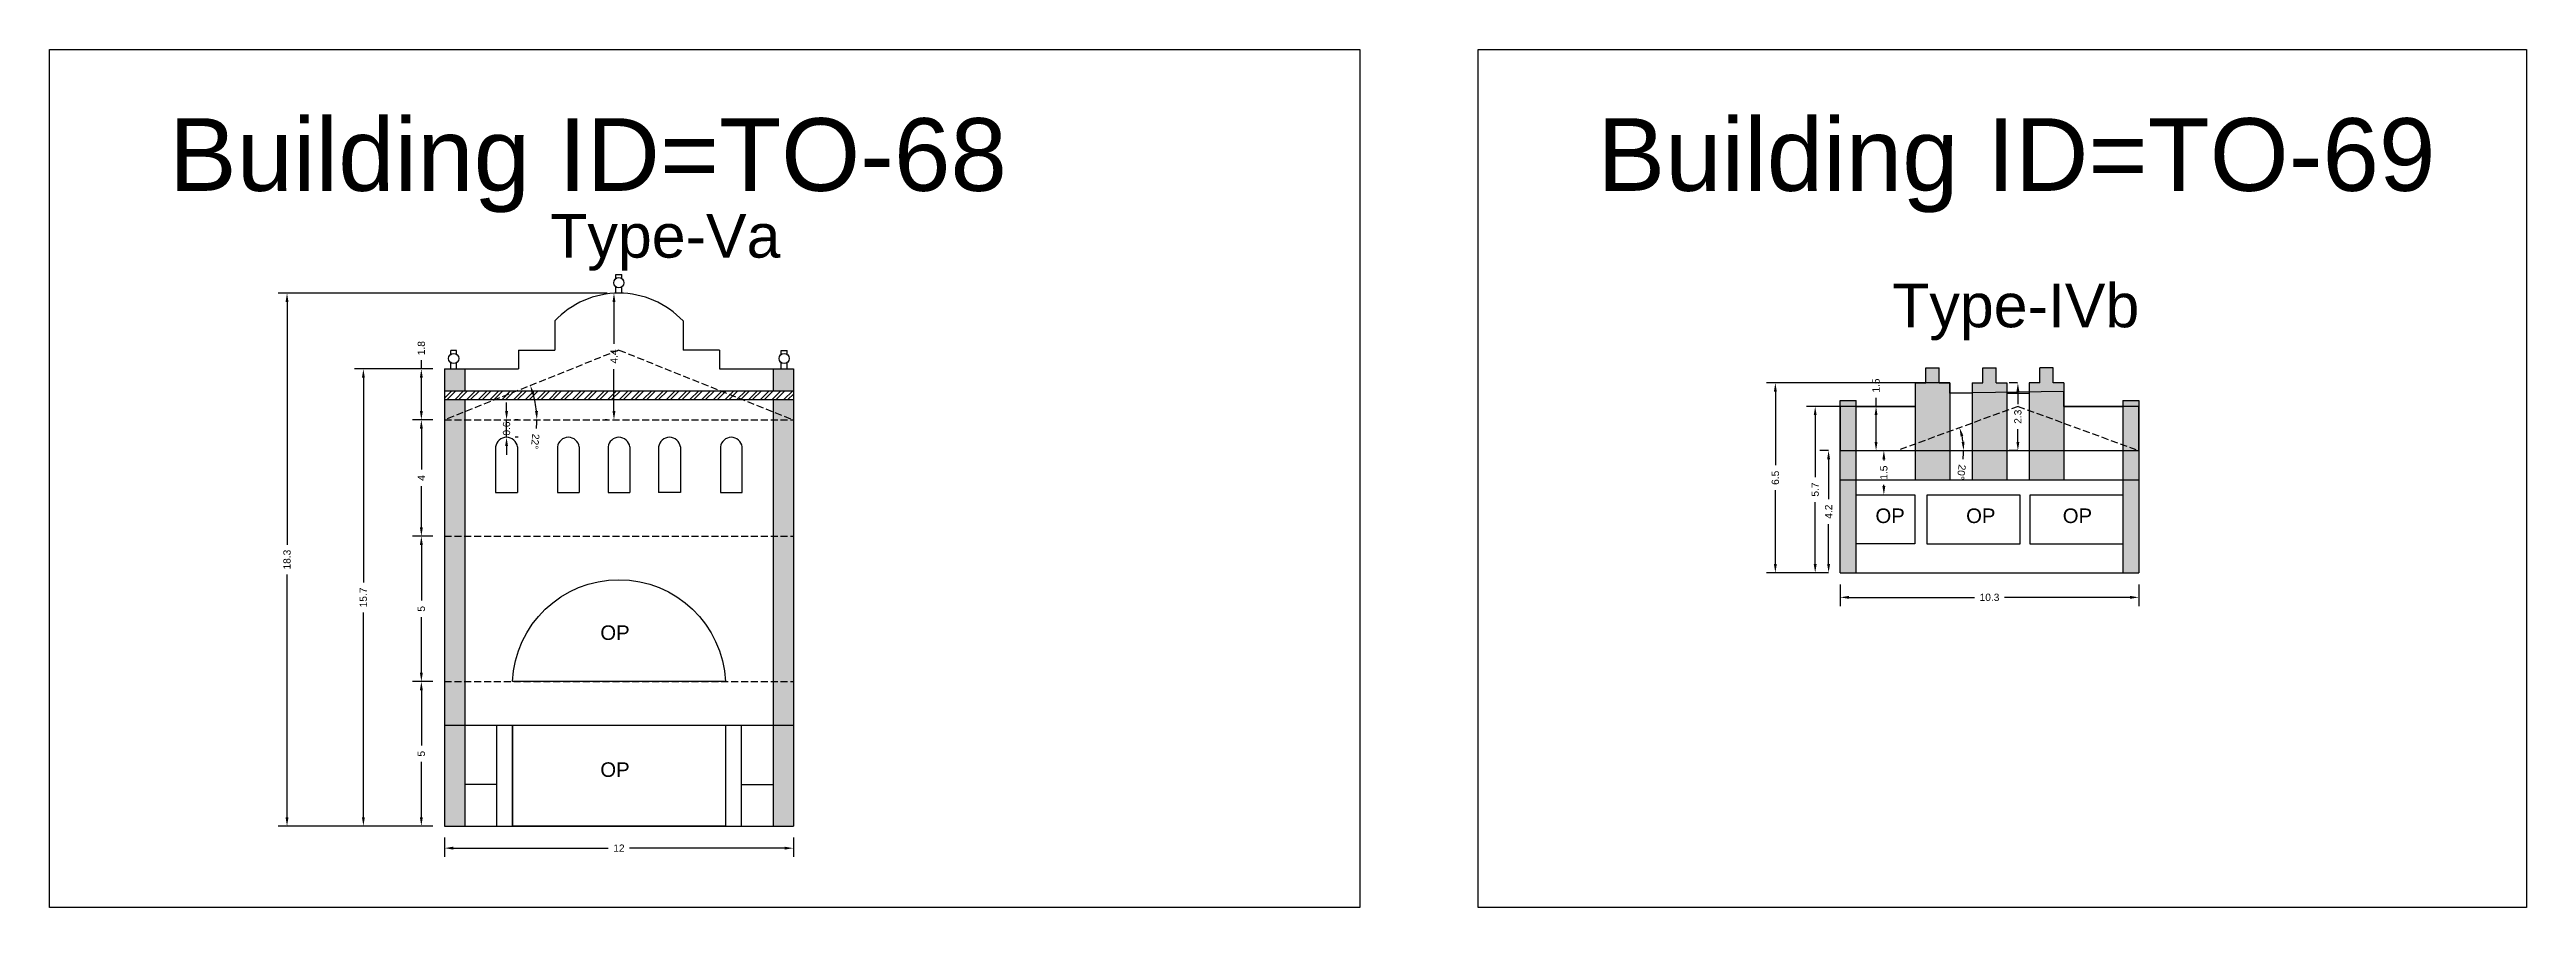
# Model space of a CAD drawing. Header units: metres. Extents: x 3416649 to 3417130, y -6713042 to -6712690.
# Drawn here: x 3416959.3 to 3417044.5, y -6713003.7 to -6712974.2 of the extents above; entities that cross this region are included whole.
import ezdxf

# ---------------------------------------------------------------- set-up
doc = ezdxf.new("R2010")
doc.units = ezdxf.units.M
doc.linetypes.add('ACAD_ISO02W100', pattern=[15, 12, -3])
doc.layers.add('Dotted', color=7, linetype='ACAD_ISO02W100', plot=False)
doc.styles.get("Standard").update_dxf_attribs({"font": 'arial.ttf'})
doc.dimstyles.new('ISO-25', dxfattribs={"dimtxt": 0.25, "dimasz": 0.3, "dimexe": 0.3, "dimexo": 0.4, "dimgap": 0.2, "dimtad": 0, "dimdec": 1, "dimdsep": 46, "dimtxsty": 'Standard', "dimcen": 2.5, "dimadec": 0, "dimazin": 0, "dimtfac": 1, "dimtdec": 1, "dimtmove": 0, "dimatfit": 3, "dimfxl": 1, "dimarcsym": 0})

msp = doc.modelspace()

# ---------------------------------------------------------------- texts
at = {"attachment_point": 1}
for s, width, heights, insert, char_height in [('Building ID=TO-68', 67.86454, [0.517], (3416963.421, -6712976.522), 2.5), ('Building ID=TO-69', 67.86454, [0.517], (3417012.556, -6712976.522), 2.5), ('Type-Va ', 9.99112, [0.517], (3416976.537, -6712979.818), 1.5), ('Type-IVb ', 9.99112, [0.517], (3417022.694, -6712982.213), 1.5), ('OP', 2.05828, [0], (3417022.119, -6712989.946), 0.5), ('OP', 2.05828, [0], (3417025.238, -6712989.946), 0.5), ('OP', 2.05828, [0], (3417028.561, -6712989.946), 0.5), ('OP', 67.86454, [0], (3416978.26, -6712993.967), 0.5), ('OP', 2.05828, [0], (3416978.26, -6712998.677), 0.5)]:
    msp.add_mtext_dynamic_manual_height_columns(s, width=width, gutter_width=12.5, heights=heights, dxfattribs=dict(at, insert=insert, char_height=char_height))

# ---------------------------------------------------------------- blocks, each defined once
blk = doc.blocks.new('*D536')
at = {"color": 0, "lineweight": -2, "transparency": 16777216}
for p, q in [((3416972.5, -6712995.897), (3416971.804, -6712995.897)), ((3416972.104, -6712996.197), (3416972.104, -6712998.099)), ((3416972.104, -6713000.567), (3416972.104, -6712998.665)), ((3416972.5, -6713000.867), (3416971.804, -6713000.867))]:
    blk.add_line(p, q, dxfattribs=at)
at = {"color": 0, "transparency": 16777216}
for points in [[(3416972.054, -6712996.197), (3416972.154, -6712996.197), (3416972.104, -6712995.897)], [(3416972.054, -6713000.567), (3416972.154, -6713000.567), (3416972.104, -6713000.867)]]:
    blk.add_solid(points, dxfattribs=at)
at = {"layer": 'Defpoints', "color": 0, "transparency": 16777216}
for p in [(3416972.104, -6712995.897), (3416972.9, -6712995.897), (3416972.9, -6713000.867)]:
    blk.add_point(p, dxfattribs=at)
at = {"color": 0, "transparency": 16777216, "insert": (3416972.104, -6712998.382), "char_height": 0.25, "attachment_point": 5, "rotation": 90}
blk.add_mtext('5', dxfattribs=at)
blk = doc.blocks.new('*D537')
at = {"color": 0, "lineweight": -2, "transparency": 16777216}
for p, q in [((3416972.5, -6712990.897), (3416971.804, -6712990.897)), ((3416972.104, -6712991.197), (3416972.104, -6712993.114)), ((3416972.104, -6712995.597), (3416972.104, -6712993.68)), ((3416972.5, -6712995.897), (3416971.804, -6712995.897))]:
    blk.add_line(p, q, dxfattribs=at)
at = {"color": 0, "transparency": 16777216}
for points in [[(3416972.054, -6712991.197), (3416972.154, -6712991.197), (3416972.104, -6712990.897)], [(3416972.054, -6712995.597), (3416972.154, -6712995.597), (3416972.104, -6712995.897)]]:
    blk.add_solid(points, dxfattribs=at)
at = {"layer": 'Defpoints', "color": 0, "transparency": 16777216}
for p in [(3416972.104, -6712990.897), (3416972.9, -6712990.897), (3416972.9, -6712995.897)]:
    blk.add_point(p, dxfattribs=at)
at = {"color": 0, "transparency": 16777216, "insert": (3416972.104, -6712993.397), "char_height": 0.25, "attachment_point": 5, "rotation": 90}
blk.add_mtext('5', dxfattribs=at)
blk = doc.blocks.new('*D538')
at = {"color": 0, "lineweight": -2, "transparency": 16777216}
for p, q in [((3416972.5, -6712986.897), (3416971.804, -6712986.897)), ((3416972.104, -6712987.197), (3416972.104, -6712988.61)), ((3416972.104, -6712990.597), (3416972.104, -6712989.183)), ((3416972.5, -6712990.897), (3416971.804, -6712990.897))]:
    blk.add_line(p, q, dxfattribs=at)
at = {"color": 0, "transparency": 16777216}
for points in [[(3416972.054, -6712987.197), (3416972.154, -6712987.197), (3416972.104, -6712986.897)], [(3416972.054, -6712990.597), (3416972.154, -6712990.597), (3416972.104, -6712990.897)]]:
    blk.add_solid(points, dxfattribs=at)
at = {"layer": 'Defpoints', "color": 0, "transparency": 16777216}
for p in [(3416972.104, -6712986.897), (3416972.9, -6712986.897), (3416972.9, -6712990.897)]:
    blk.add_point(p, dxfattribs=at)
at = {"color": 0, "transparency": 16777216, "insert": (3416972.104, -6712988.897), "char_height": 0.25, "attachment_point": 5, "rotation": 90}
blk.add_mtext('4', dxfattribs=at)
blk = doc.blocks.new('*D539')
at = {"color": 0, "lineweight": -2, "transparency": 16777216}
for p, q in [((3416972.5, -6712985.147), (3416971.804, -6712985.147)), ((3416972.104, -6712985.147), (3416972.104, -6712984.847)), ((3416972.104, -6712986.597), (3416972.104, -6712985.447)), ((3416972.5, -6712986.897), (3416971.804, -6712986.897))]:
    blk.add_line(p, q, dxfattribs=at)
at = {"color": 0, "transparency": 16777216}
for points in [[(3416972.054, -6712985.447), (3416972.154, -6712985.447), (3416972.104, -6712985.147)], [(3416972.054, -6712986.597), (3416972.154, -6712986.597), (3416972.104, -6712986.897)]]:
    blk.add_solid(points, dxfattribs=at)
at = {"layer": 'Defpoints', "color": 0, "transparency": 16777216}
for p in [(3416972.104, -6712985.147), (3416972.9, -6712985.147), (3416972.9, -6712986.897)]:
    blk.add_point(p, dxfattribs=at)
at = {"color": 0, "transparency": 16777216, "insert": (3416972.104, -6712984.431), "char_height": 0.25, "attachment_point": 5, "rotation": 90}
blk.add_mtext('1.8', dxfattribs=at)
blk = doc.blocks.new('*D540')
at = {"color": 0, "lineweight": -2, "transparency": 16777216}
for p, q in [((3416978.5, -6712982.541), (3416978.429, -6712982.541)), ((3416978.729, -6712982.841), (3416978.729, -6712984.287)), ((3416978.729, -6712986.597), (3416978.729, -6712985.151)), ((3416978.5, -6712986.897), (3416978.429, -6712986.897))]:
    blk.add_line(p, q, dxfattribs=at)
at = {"color": 0, "transparency": 16777216}
for points in [[(3416978.679, -6712982.841), (3416978.779, -6712982.841), (3416978.729, -6712982.541)], [(3416978.679, -6712986.597), (3416978.779, -6712986.597), (3416978.729, -6712986.897)]]:
    blk.add_solid(points, dxfattribs=at)
at = {"layer": 'Defpoints', "color": 0, "transparency": 16777216}
for p in [(3416978.9, -6712982.541), (3416978.729, -6712986.897), (3416978.9, -6712986.897)]:
    blk.add_point(p, dxfattribs=at)
at = {"color": 0, "transparency": 16777216, "insert": (3416978.729, -6712984.719), "char_height": 0.25, "attachment_point": 5, "rotation": 90}
blk.add_mtext('4.4', dxfattribs=at)
blk = doc.blocks.new('*D541')
at = {"color": 0, "lineweight": -2, "transparency": 16777216}
for p, q in [((3416972.5, -6712985.147), (3416969.81, -6712985.147)), ((3416970.11, -6712985.447), (3416970.11, -6712992.494)), ((3416970.11, -6713000.567), (3416970.11, -6712993.52)), ((3416972.5, -6713000.867), (3416969.81, -6713000.867))]:
    blk.add_line(p, q, dxfattribs=at)
at = {"color": 0, "transparency": 16777216}
for points in [[(3416970.06, -6712985.447), (3416970.16, -6712985.447), (3416970.11, -6712985.147)], [(3416970.06, -6713000.567), (3416970.16, -6713000.567), (3416970.11, -6713000.867)]]:
    blk.add_solid(points, dxfattribs=at)
at = {"layer": 'Defpoints', "color": 0, "transparency": 16777216}
for p in [(3416970.11, -6712985.147), (3416972.9, -6712985.147), (3416972.9, -6713000.867)]:
    blk.add_point(p, dxfattribs=at)
at = {"color": 0, "transparency": 16777216, "insert": (3416970.11, -6712993.007), "char_height": 0.25, "attachment_point": 5, "rotation": 90}
blk.add_mtext('15.7', dxfattribs=at)
blk = doc.blocks.new('*D542')
at = {"color": 0, "lineweight": -2, "transparency": 16777216}
for p, q in [((3416978.5, -6712982.541), (3416967.184, -6712982.541)), ((3416967.484, -6712982.841), (3416967.484, -6712991.191)), ((3416967.484, -6713000.567), (3416967.484, -6712992.217)), ((3416972.5, -6713000.867), (3416967.184, -6713000.867))]:
    blk.add_line(p, q, dxfattribs=at)
at = {"color": 0, "transparency": 16777216}
for points in [[(3416967.434, -6712982.841), (3416967.534, -6712982.841), (3416967.484, -6712982.541)], [(3416967.434, -6713000.567), (3416967.534, -6713000.567), (3416967.484, -6713000.867)]]:
    blk.add_solid(points, dxfattribs=at)
at = {"layer": 'Defpoints', "color": 0, "transparency": 16777216}
for p in [(3416967.484, -6712982.541), (3416978.9, -6712982.541), (3416972.9, -6713000.867)]:
    blk.add_point(p, dxfattribs=at)
at = {"color": 0, "transparency": 16777216, "insert": (3416967.484, -6712991.704), "char_height": 0.25, "attachment_point": 5, "rotation": 90}
blk.add_mtext('18.3', dxfattribs=at)
blk = doc.blocks.new('*D543')
at = {"color": 0, "lineweight": -2, "transparency": 16777216}
for p, q in [((3416972.9, -6713001.267), (3416972.9, -6713001.928)), ((3416984.9, -6713001.267), (3416984.9, -6713001.928)), ((3416973.2, -6713001.628), (3416978.534, -6713001.628)), ((3416984.6, -6713001.628), (3416979.266, -6713001.628))]:
    blk.add_line(p, q, dxfattribs=at)
at = {"color": 0, "transparency": 16777216}
for points in [[(3416973.2, -6713001.578), (3416973.2, -6713001.678), (3416972.9, -6713001.628)], [(3416984.6, -6713001.578), (3416984.6, -6713001.678), (3416984.9, -6713001.628)]]:
    blk.add_solid(points, dxfattribs=at)
at = {"layer": 'Defpoints', "color": 0, "transparency": 16777216}
for p in [(3416972.9, -6713000.867), (3416984.9, -6713000.867), (3416984.9, -6713001.628)]:
    blk.add_point(p, dxfattribs=at)
at = {"color": 0, "transparency": 16777216, "insert": (3416978.9, -6713001.628), "char_height": 0.25, "attachment_point": 5}
blk.add_mtext('12', dxfattribs=at)
blk = doc.blocks.new('*D544')
at = {"color": 0, "lineweight": -2, "transparency": 16777216}
for start, end in [(5.4114, 16.39001), (354.5886, 360)]:
    blk.add_arc((3416972.9, -6712986.897), 3.178, start, end, dxfattribs=at)
at = {"color": 0, "transparency": 16777216}
for points in [[(3416975.901, -6712986.016), (3416975.996, -6712985.984), (3416975.851, -6712985.717)], [(3416976.114, -6712986.595), (3416976.014, -6712986.599), (3416976.078, -6712986.897)]]:
    blk.add_solid(points, dxfattribs=at)
at = {"layer": 'Defpoints', "color": 0, "transparency": 16777216}
for p in [(3416978.9, -6712984.497), (3416975.976, -6712986.099), (3416972.9, -6712986.897), (3416972.9, -6712986.897), (3416984.9, -6712986.897)]:
    blk.add_point(p, dxfattribs=at)
at = {"color": 0, "transparency": 16777216, "insert": (3416976.021, -6712987.642), "char_height": 0.25, "attachment_point": 5, "rotation": 264.5886}
blk.add_mtext('22°', dxfattribs=at)
blk = doc.blocks.new('*D545')
at = {"color": 0, "lineweight": -2, "transparency": 16777216}
for p, q in [((3416975.035, -6712986.597), (3416975.035, -6712986.297)), ((3416975.035, -6712987.497), (3416975.035, -6712986.897)), ((3416975.435, -6712986.897), (3416975.335, -6712986.897)), ((3416975.035, -6712987.797), (3416975.035, -6712988.097)), ((3416975.435, -6712987.497), (3416975.335, -6712987.497))]:
    blk.add_line(p, q, dxfattribs=at)
at = {"color": 0, "transparency": 16777216}
for points in [[(3416974.985, -6712986.597), (3416975.085, -6712986.597), (3416975.035, -6712986.897)], [(3416974.985, -6712987.797), (3416975.085, -6712987.797), (3416975.035, -6712987.497)]]:
    blk.add_solid(points, dxfattribs=at)
at = {"layer": 'Defpoints', "color": 0, "transparency": 16777216}
for p in [(3416975.035, -6712986.897), (3416975.035, -6712986.897), (3416975.035, -6712987.497)]:
    blk.add_point(p, dxfattribs=at)
at = {"color": 0, "transparency": 16777216, "insert": (3416975.035, -6712987.197), "char_height": 0.25, "attachment_point": 5, "rotation": 90}
blk.add_mtext('0.6', dxfattribs=at)
blk = doc.blocks.new('*D546')
at = {"color": 0, "lineweight": -2, "transparency": 16777216}
for p, q in [((3417020.907, -6712992.555), (3417020.907, -6712993.303)), ((3417031.177, -6712992.555), (3417031.177, -6712993.303)), ((3417021.207, -6712993.003), (3417025.529, -6712993.003)), ((3417030.877, -6712993.003), (3417026.555, -6712993.003))]:
    blk.add_line(p, q, dxfattribs=at)
at = {"color": 0, "transparency": 16777216}
for points in [[(3417021.207, -6712992.953), (3417021.207, -6712993.053), (3417020.907, -6712993.003)], [(3417030.877, -6712992.953), (3417030.877, -6712993.053), (3417031.177, -6712993.003)]]:
    blk.add_solid(points, dxfattribs=at)
at = {"layer": 'Defpoints', "color": 0, "transparency": 16777216}
for p in [(3417020.907, -6712992.155), (3417031.177, -6712992.155), (3417031.177, -6712993.003)]:
    blk.add_point(p, dxfattribs=at)
at = {"color": 0, "transparency": 16777216, "insert": (3417026.042, -6712993.003), "char_height": 0.25, "attachment_point": 5}
blk.add_mtext('10.3', dxfattribs=at)
blk = doc.blocks.new('*D547')
at = {"color": 0, "lineweight": -2, "transparency": 16777216}
for p, q in [((3417021.546, -6712986.435), (3417019.746, -6712986.435)), ((3417020.046, -6712986.735), (3417020.046, -6712988.867)), ((3417020.046, -6712991.855), (3417020.046, -6712989.723)), ((3417020.507, -6712992.155), (3417019.746, -6712992.155))]:
    blk.add_line(p, q, dxfattribs=at)
at = {"color": 0, "transparency": 16777216}
for points in [[(3417019.996, -6712986.735), (3417020.096, -6712986.735), (3417020.046, -6712986.435)], [(3417019.996, -6712991.855), (3417020.096, -6712991.855), (3417020.046, -6712992.155)]]:
    blk.add_solid(points, dxfattribs=at)
at = {"layer": 'Defpoints', "color": 0, "transparency": 16777216}
for p in [(3417020.046, -6712986.435), (3417021.946, -6712986.435), (3417020.907, -6712992.155)]:
    blk.add_point(p, dxfattribs=at)
at = {"color": 0, "transparency": 16777216, "insert": (3417020.046, -6712989.295), "char_height": 0.25, "attachment_point": 5, "rotation": 90}
blk.add_mtext('5.7', dxfattribs=at)
blk = doc.blocks.new('*D548')
at = {"color": 0, "lineweight": -2, "transparency": 16777216}
for p, q in [((3417024.282, -6712985.625), (3417018.376, -6712985.625)), ((3417018.676, -6712985.925), (3417018.676, -6712988.461)), ((3417018.676, -6712991.855), (3417018.676, -6712989.319)), ((3417020.507, -6712992.155), (3417018.376, -6712992.155))]:
    blk.add_line(p, q, dxfattribs=at)
at = {"color": 0, "transparency": 16777216}
for points in [[(3417018.626, -6712985.925), (3417018.726, -6712985.925), (3417018.676, -6712985.625)], [(3417018.626, -6712991.855), (3417018.726, -6712991.855), (3417018.676, -6712992.155)]]:
    blk.add_solid(points, dxfattribs=at)
at = {"layer": 'Defpoints', "color": 0, "transparency": 16777216}
for p in [(3417018.676, -6712985.625), (3417024.682, -6712985.625), (3417020.907, -6712992.155)]:
    blk.add_point(p, dxfattribs=at)
at = {"color": 0, "transparency": 16777216, "insert": (3417018.676, -6712988.89), "char_height": 0.25, "attachment_point": 5, "rotation": 90}
blk.add_mtext('6.5', dxfattribs=at)
blk = doc.blocks.new('*D549')
at = {"color": 0, "lineweight": -2, "transparency": 16777216}
for p, q in [((3417022.139, -6712986.435), (3417022.139, -6712986.135)), ((3417022.139, -6712987.655), (3417022.139, -6712986.735)), ((3417022.346, -6712986.435), (3417022.439, -6712986.435)), ((3417022.377, -6712987.955), (3417022.439, -6712987.955))]:
    blk.add_line(p, q, dxfattribs=at)
at = {"color": 0, "transparency": 16777216}
for points in [[(3417022.089, -6712986.735), (3417022.189, -6712986.735), (3417022.139, -6712986.435)], [(3417022.089, -6712987.655), (3417022.189, -6712987.655), (3417022.139, -6712987.955)]]:
    blk.add_solid(points, dxfattribs=at)
at = {"layer": 'Defpoints', "color": 0, "transparency": 16777216}
for p in [(3417021.946, -6712986.435), (3417022.139, -6712986.435), (3417021.977, -6712987.955)]:
    blk.add_point(p, dxfattribs=at)
at = {"color": 0, "transparency": 16777216, "insert": (3417022.139, -6712985.718), "char_height": 0.25, "attachment_point": 5, "rotation": 90}
blk.add_mtext('1.5', dxfattribs=at)
blk = doc.blocks.new('*D550')
at = {"color": 0, "lineweight": -2, "transparency": 16777216}
for p, q in [((3417020.507, -6712987.955), (3417020.207, -6712987.955)), ((3417020.507, -6712988.255), (3417020.507, -6712989.624)), ((3417020.507, -6712991.855), (3417020.507, -6712990.486)), ((3417020.507, -6712992.155), (3417020.207, -6712992.155))]:
    blk.add_line(p, q, dxfattribs=at)
at = {"color": 0, "transparency": 16777216}
for points in [[(3417020.457, -6712988.255), (3417020.557, -6712988.255), (3417020.507, -6712987.955)], [(3417020.457, -6712991.855), (3417020.557, -6712991.855), (3417020.507, -6712992.155)]]:
    blk.add_solid(points, dxfattribs=at)
at = {"layer": 'Defpoints', "color": 0, "transparency": 16777216}
for p in [(3417020.907, -6712987.955), (3417020.507, -6712992.155), (3417020.907, -6712992.155)]:
    blk.add_point(p, dxfattribs=at)
at = {"color": 0, "transparency": 16777216, "insert": (3417020.507, -6712990.055), "char_height": 0.25, "attachment_point": 5, "rotation": 90}
blk.add_mtext('4.2', dxfattribs=at)
blk = doc.blocks.new('*D551')
at = {"color": 0, "lineweight": -2, "transparency": 16777216}
for p, q in [((3417027.002, -6712985.625), (3417026.718, -6712985.625)), ((3417027.018, -6712985.925), (3417027.018, -6712986.36)), ((3417027.018, -6712987.655), (3417027.018, -6712987.22)), ((3417027.002, -6712987.955), (3417026.718, -6712987.955))]:
    blk.add_line(p, q, dxfattribs=at)
at = {"color": 0, "transparency": 16777216}
for points in [[(3417026.968, -6712985.925), (3417027.068, -6712985.925), (3417027.018, -6712985.625)], [(3417026.968, -6712987.655), (3417027.068, -6712987.655), (3417027.018, -6712987.955)]]:
    blk.add_solid(points, dxfattribs=at)
at = {"layer": 'Defpoints', "color": 0, "transparency": 16777216}
for p in [(3417027.402, -6712985.625), (3417027.018, -6712987.955), (3417027.402, -6712987.955)]:
    blk.add_point(p, dxfattribs=at)
at = {"color": 0, "transparency": 16777216, "insert": (3417027.018, -6712986.79), "char_height": 0.25, "attachment_point": 5, "rotation": 90}
blk.add_mtext('2.3', dxfattribs=at)
blk = doc.blocks.new('*D552')
at = {"color": 0, "lineweight": -2, "transparency": 16777216}
for start, end in [(7.52931, 12.56444), (352.47069, 360)]:
    blk.add_arc((3417022.867, -6712987.955), 2.285, start, end, dxfattribs=at)
at = {"color": 0, "transparency": 16777216}
for points in [[(3417025.049, -6712987.472), (3417025.145, -6712987.444), (3417025.012, -6712987.17)], [(3417025.181, -6712987.652), (3417025.082, -6712987.659), (3417025.151, -6712987.955)]]:
    blk.add_solid(points, dxfattribs=at)
at = {"layer": 'Defpoints', "color": 0, "transparency": 16777216}
for p in [(3417027.022, -6712986.435), (3417025.089, -6712987.426), (3417020.907, -6712987.955), (3417022.867, -6712987.955), (3417031.177, -6712987.955)]:
    blk.add_point(p, dxfattribs=at)
at = {"color": 0, "transparency": 16777216, "insert": (3417025.073, -6712988.698), "char_height": 0.25, "attachment_point": 5, "rotation": 262.47069}
blk.add_mtext('20°', dxfattribs=at)
blk = doc.blocks.new('*D553')
at = {"color": 0, "lineweight": -2, "transparency": 16777216}
for p, q in [((3417022.066, -6712987.955), (3417022.108, -6712987.955)), ((3417022.408, -6712988.255), (3417022.408, -6712988.297)), ((3417022.066, -6712989.472), (3417022.108, -6712989.472)), ((3417022.408, -6712989.172), (3417022.408, -6712989.13))]:
    blk.add_line(p, q, dxfattribs=at)
at = {"color": 0, "transparency": 16777216}
for points in [[(3417022.358, -6712988.255), (3417022.458, -6712988.255), (3417022.408, -6712987.955)], [(3417022.358, -6712989.172), (3417022.458, -6712989.172), (3417022.408, -6712989.472)]]:
    blk.add_solid(points, dxfattribs=at)
at = {"layer": 'Defpoints', "color": 0, "transparency": 16777216}
for p in [(3417022.408, -6712987.955), (3417022.466, -6712987.955), (3417022.466, -6712989.472)]:
    blk.add_point(p, dxfattribs=at)
at = {"color": 0, "transparency": 16777216, "insert": (3417022.408, -6712988.713), "char_height": 0.25, "attachment_point": 5, "rotation": 90}
blk.add_mtext('1.5', dxfattribs=at)

# ---------------------------------------------------------------- dimensions: what is measured, and where the dimension line sits
for base, p1, p2, picture, middle in [((3416967.484, -6712982.541), (3416972.9, -6713000.867), (3416978.9, -6712982.541), '*D542', (3416967.484, -6712991.704)), ((3416978.729, -6712986.897), (3416978.9, -6712982.541), (3416978.9, -6712986.897), '*D540', (3416978.729, -6712984.719)), ((3416972.103517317, -6712985.14663711), (3416972.900240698, -6712986.896637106), (3416972.900240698, -6712985.146637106), '*D539', (3416972.103517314, -6712984.430572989)), ((3416970.11, -6712985.147), (3416972.9, -6713000.867), (3416972.9, -6712985.147), '*D541', (3416970.11, -6712993.007)), ((3417018.676, -6712985.625), (3417020.907, -6712992.155), (3417024.682, -6712985.625), '*D548', (3417018.676, -6712988.89)), ((3417022.139, -6712986.435), (3417021.977, -6712987.955), (3417021.946, -6712986.435), '*D549', (3417022.139, -6712985.718)), ((3417027.018, -6712987.955), (3417027.402, -6712985.625), (3417027.402, -6712987.955), '*D551', (3417027.018, -6712986.79)), ((3416972.104, -6712986.897), (3416972.9, -6712990.897), (3416972.9, -6712986.897), '*D538', (3416972.104, -6712988.897)), ((3417020.046, -6712986.435), (3417020.907, -6712992.155), (3417021.946, -6712986.435), '*D547', (3417020.046, -6712989.295)), ((3417020.507, -6712992.155), (3417020.907, -6712987.955), (3417020.907, -6712992.155), '*D550', (3417020.507, -6712990.055)), ((3416972.104, -6712990.897), (3416972.9, -6712995.897), (3416972.9, -6712990.897), '*D537', (3416972.104, -6712993.397)), ((3416972.104, -6712995.897), (3416972.9, -6713000.867), (3416972.9, -6712995.897), '*D536', (3416972.104, -6712998.382))]:
    dim = msp.add_linear_dim(base=base, p1=p1, p2=p2, angle=90, dimstyle='ISO-25')
    dim.commit()
    dim.dimension.update_dxf_attribs({"geometry": picture, "text_midpoint": middle})
for base, line1, line2, picture, middle in [((3416975.976, -6712986.099), ((3416972.9, -6712986.897), (3416984.9, -6712986.897)), ((3416978.9, -6712984.497), (3416972.9, -6712986.897)), '*D544', (3416976.021, -6712987.642)), ((3417025.089, -6712987.426), ((3417020.907, -6712987.955), (3417031.177, -6712987.955)), ((3417027.022, -6712986.435), (3417022.867, -6712987.955)), '*D552', (3417025.073, -6712988.698))]:
    dim = msp.add_angular_dim_2l(base=base, line1=line1, line2=line2, dimstyle='ISO-25')
    dim.commit()
    dim.dimension.update_dxf_attribs({"geometry": picture, "text_midpoint": middle})
for base, p1, p2, picture, middle in [((3416975.035, -6712986.897), (3416975.035, -6712987.497), (3416975.035, -6712986.897), '*D545', (3416975.035, -6712987.197)), ((3417022.408, -6712987.955), (3417022.466, -6712989.472), (3417022.466, -6712987.955), '*D553', (3417022.408, -6712988.713))]:
    dim = msp.add_linear_dim(base=base, p1=p1, p2=p2, angle=90, dimstyle='ISO-25')
    dim.commit()
    dim.dimension.update_dxf_attribs({"geometry": picture, "text_midpoint": middle, "dimtype": 160})
for base, p1, p2, picture, middle in [((3417031.177, -6712993.003), (3417020.907, -6712992.155), (3417031.177, -6712992.155), '*D546', (3417026.042, -6712993.003)), ((3416984.9, -6713001.628), (3416972.9, -6713000.867), (3416984.9, -6713000.867), '*D543', (3416978.9, -6713001.628))]:
    dim = msp.add_linear_dim(base=base, p1=p1, p2=p2, dimstyle='ISO-25')
    dim.commit()
    dim.dimension.update_dxf_attribs({"geometry": picture, "text_midpoint": middle})

# ---------------------------------------------------------------- hatches: boundary and pattern name
h = msp.add_hatch(color=256)
h.dxf.hatch_style = 1
h.paths.add_polyline_path([(3416972.9, -6712986.897), (3416973.6, -6712986.897), (3416973.6, -6712990.897), (3416972.9, -6712990.897)])
h.paths.add_polyline_path([(3416973.6, -6712986.617), (3416973.6, -6712986.897), (3416972.9, -6712986.897)], flags=17)
h.paths.add_polyline_path([(3416972.9, -6712986.197), (3416973.6, -6712986.197), (3416973.6, -6712986.617), (3416972.9, -6712986.897)])
h.paths.add_polyline_path([(3416972.9, -6712985.147), (3416973.6, -6712985.147), (3416973.6, -6712985.897), (3416972.9, -6712985.897)])
h.paths.add_polyline_path([(3416972.9, -6712990.897), (3416973.6, -6712990.897), (3416973.6, -6712995.897), (3416972.9, -6712995.897)])
h.paths.add_polyline_path([(3416972.9, -6712995.897), (3416973.6, -6712995.897), (3416973.6, -6712997.397), (3416972.9, -6712997.397)])
h.paths.add_polyline_path([(3416972.9, -6712997.397), (3416973.6, -6712997.397), (3416973.6, -6713000.867), (3416972.9, -6713000.867)])
h = msp.add_hatch(color=256)
h.dxf.hatch_style = 1
h.paths.add_polyline_path([(3416984.9, -6712986.897), (3416984.2, -6712986.897), (3416984.2, -6712990.897), (3416984.9, -6712990.897)])
h.paths.add_polyline_path([(3416984.2, -6712986.617), (3416984.2, -6712986.897), (3416984.9, -6712986.897)], flags=17)
h.paths.add_polyline_path([(3416984.9, -6712986.197), (3416984.2, -6712986.197), (3416984.2, -6712986.617), (3416984.9, -6712986.897)])
h.paths.add_polyline_path([(3416984.9, -6712985.147), (3416984.2, -6712985.147), (3416984.2, -6712985.897), (3416984.9, -6712985.897)])
h.paths.add_polyline_path([(3416984.9, -6712990.897), (3416984.2, -6712990.897), (3416984.2, -6712995.897), (3416984.9, -6712995.897)])
h.paths.add_polyline_path([(3416984.9, -6712995.897), (3416984.2, -6712995.897), (3416984.2, -6712997.397), (3416984.9, -6712997.397)])
h.paths.add_polyline_path([(3416984.9, -6712997.397), (3416984.2, -6712997.397), (3416984.2, -6713000.867), (3416984.9, -6713000.867)])
h = msp.add_hatch(color=256)
h.dxf.hatch_style = 1
h.paths.add_polyline_path([(3417031.177, -6712988.955), (3417030.627, -6712988.955), (3417030.627, -6712992.155), (3417031.177, -6712992.155)])
h.paths.add_polyline_path([(3417031.177, -6712987.955), (3417030.627, -6712987.955), (3417030.627, -6712988.955), (3417031.177, -6712988.955)])
h.paths.add_polyline_path([(3417030.627, -6712987.754), (3417030.627, -6712987.955), (3417031.177, -6712987.955)], flags=17)
h.paths.add_polyline_path([(3417031.177, -6712986.235), (3417030.627, -6712986.235), (3417030.627, -6712987.754), (3417031.177, -6712987.955)])
h.paths.add_polyline_path([(3417028.602, -6712987.955), (3417027.402, -6712987.955), (3417027.402, -6712988.955), (3417028.602, -6712988.955)])
h.paths.add_polyline_path([(3417028.602, -6712987.013), (3417027.402, -6712986.574), (3417027.402, -6712987.955), (3417028.602, -6712987.955)])
h.paths.add_polyline_path([(3417028.602, -6712985.625), (3417028.232, -6712985.625), (3417028.232, -6712985.105), (3417027.772, -6712985.105), (3417027.772, -6712985.625), (3417027.402, -6712985.625), (3417027.402, -6712986.574), (3417028.602, -6712987.013)])
h.paths.add_polyline_path([(3417026.642, -6712987.955), (3417025.442, -6712987.955), (3417025.442, -6712988.955), (3417026.642, -6712988.955)])
h.paths.add_polyline_path([(3417026.642, -6712986.574), (3417025.442, -6712987.013), (3417025.442, -6712987.955), (3417026.642, -6712987.955)])
h.paths.add_polyline_path([(3417026.642, -6712985.625), (3417026.272, -6712985.625), (3417026.272, -6712985.105), (3417025.812, -6712985.105), (3417025.812, -6712985.625), (3417025.442, -6712985.625), (3417025.442, -6712987.013), (3417026.642, -6712986.574)])
h.paths.add_polyline_path([(3417024.682, -6712985.625), (3417024.312, -6712985.625), (3417024.312, -6712985.105), (3417023.852, -6712985.105), (3417023.852, -6712985.625), (3417023.482, -6712985.625), (3417023.482, -6712987.73), (3417024.682, -6712987.291)])
h.paths.add_polyline_path([(3417024.682, -6712987.291), (3417023.482, -6712987.73), (3417023.482, -6712987.955), (3417024.682, -6712987.955)])
h.paths.add_polyline_path([(3417024.682, -6712987.955), (3417023.482, -6712987.955), (3417023.482, -6712988.955), (3417024.682, -6712988.955)])
h.paths.add_polyline_path([(3417021.457, -6712986.235), (3417020.907, -6712986.235), (3417020.907, -6712987.955), (3417021.457, -6712987.955)])
h.paths.add_polyline_path([(3417021.457, -6712987.955), (3417020.907, -6712987.955), (3417020.907, -6712988.955), (3417021.457, -6712988.955)])
h.paths.add_polyline_path([(3417021.457, -6712988.955), (3417020.907, -6712988.955), (3417020.907, -6712992.155), (3417021.457, -6712992.155)])
h = msp.add_hatch()
h.set_pattern_fill('ANSI32', color=256, scale=0.03)
h.set_pattern_definition([(45, (-84.31013, 0.07525), (-0.202055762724, 0.202055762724), []), (45, (-84.17543, 0.07525), (-0.202055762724, 0.202055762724), [])])
h.paths.add_polyline_path([(3416972.9, -6712985.897), (3416972.9, -6712986.197), (3416984.9, -6712986.197), (3416984.9, -6712985.897)])

# ---------------------------------------------------------------- linework, layer by layer
for points in [[(3416959.315, -6712974.161), (3417004.386, -6712974.161), (3417004.386, -6713003.668), (3416959.315, -6713003.668)], [(3417008.451, -6712974.161), (3417044.511, -6712974.161), (3417044.511, -6713003.668), (3417008.451, -6713003.668)], [(3417031.177, -6712987.955), (3417031.177, -6712986.435), (3417028.602, -6712986.435), (3417028.602, -6712985.927), (3417024.682, -6712985.985), (3417024.682, -6712985.625), (3417023.482, -6712985.625), (3417023.482, -6712986.435), (3417020.907, -6712986.435), (3417020.907, -6712987.955)], [(3417021.457, -6712989.472), (3417023.476, -6712989.472), (3417023.476, -6712991.161), (3417021.457, -6712991.161)], [(3417023.898, -6712989.472), (3417027.084, -6712989.472), (3417027.084, -6712991.174), (3417023.898, -6712991.174)], [(3417027.441, -6712989.472), (3417030.627, -6712989.472), (3417030.627, -6712991.174), (3417027.441, -6712991.174)], [(3416975.24, -6712997.397), (3416982.56, -6712997.397), (3416982.56, -6713000.867), (3416975.24, -6713000.867)]]:
    msp.add_lwpolyline(points, close=True)
for points in [[(3416978.796, -6712982.036), (3416978.796, -6712981.902)], [(3416978.796, -6712981.902), (3416978.996, -6712981.902)], [(3416978.996, -6712982.036), (3416978.996, -6712981.902)], [(3416978.796, -6712982.541), (3416978.796, -6712982.324)], [(3416978.996, -6712982.541), (3416978.996, -6712982.324)], [(3416976.69, -6712983.497), (3416976.69, -6712984.497)], [(3416981.11, -6712983.497), (3416981.11, -6712984.497)], [(3416972.9, -6712985.147), (3416975.44, -6712985.147)], [(3416972.9, -6712985.147), (3416972.9, -6713000.867)], [(3416973.116, -6712984.641), (3416973.116, -6712984.508)], [(3416973.316, -6712984.508), (3416973.116, -6712984.508)], [(3416973.116, -6712985.147), (3416973.116, -6712984.93)], [(3416973.316, -6712984.641), (3416973.316, -6712984.508)], [(3416973.316, -6712985.147), (3416973.316, -6712984.93)], [(3416973.6, -6712985.147), (3416973.6, -6712985.897)], [(3416975.44, -6712984.497), (3416975.44, -6712985.147)], [(3416975.44, -6712984.497), (3416976.69, -6712984.497)], [(3416982.36, -6712984.497), (3416981.11, -6712984.497)], [(3416982.36, -6712984.497), (3416982.36, -6712985.147)], [(3416982.36, -6712985.147), (3416984.9, -6712985.147)], [(3416984.2, -6712985.147), (3416984.2, -6712985.897)], [(3416984.484, -6712984.641), (3416984.484, -6712984.508)], [(3416984.484, -6712984.508), (3416984.684, -6712984.508)], [(3416984.484, -6712985.147), (3416984.484, -6712984.93)], [(3416984.684, -6712984.641), (3416984.684, -6712984.508)], [(3416984.684, -6712985.147), (3416984.684, -6712984.93)], [(3416984.9, -6712985.147), (3416984.9, -6713000.867)], [(3417023.852, -6712985.105), (3417024.312, -6712985.105)], [(3417023.852, -6712985.625), (3417023.852, -6712985.105)], [(3417024.312, -6712985.625), (3417024.312, -6712985.105)], [(3417025.812, -6712985.105), (3417026.272, -6712985.105)], [(3417025.812, -6712985.625), (3417025.812, -6712985.105)], [(3417026.272, -6712985.625), (3417026.272, -6712985.105)], [(3417028.232, -6712985.105), (3417027.772, -6712985.105)], [(3417027.772, -6712985.625), (3417027.772, -6712985.105)], [(3417028.232, -6712985.625), (3417028.232, -6712985.105)], [(3416972.9, -6712985.897), (3416984.9, -6712985.897)], [(3417023.482, -6712985.625), (3417023.852, -6712985.625)], [(3417023.482, -6712985.625), (3417023.482, -6712988.955)], [(3417024.312, -6712985.625), (3417024.682, -6712985.625)], [(3417024.682, -6712985.625), (3417024.682, -6712988.955)], [(3417025.442, -6712985.985), (3417024.682, -6712985.985)], [(3417025.442, -6712985.625), (3417025.812, -6712985.625)], [(3417025.442, -6712985.625), (3417025.442, -6712988.955)], [(3417026.272, -6712985.625), (3417026.642, -6712985.625)], [(3417026.642, -6712985.625), (3417026.642, -6712988.955)], [(3417026.642, -6712985.985), (3417027.402, -6712985.985)], [(3417027.402, -6712985.625), (3417027.402, -6712988.955)], [(3417027.772, -6712985.625), (3417027.402, -6712985.625)], [(3417028.602, -6712985.625), (3417028.232, -6712985.625)], [(3417028.602, -6712985.625), (3417028.602, -6712988.955)], [(3416972.9, -6712986.197), (3416984.9, -6712986.197)], [(3416973.6, -6712986.197), (3416973.6, -6713000.867)], [(3416984.2, -6712986.197), (3416984.2, -6713000.867)], [(3417020.907, -6712992.155), (3417020.907, -6712986.235)], [(3417020.907, -6712986.235), (3417021.457, -6712986.235)], [(3417021.457, -6712992.155), (3417021.457, -6712986.235)], [(3417021.457, -6712986.435), (3417023.482, -6712986.435)], [(3417028.602, -6712986.435), (3417030.627, -6712986.435)], [(3417030.627, -6712986.235), (3417030.627, -6712992.155)], [(3417030.627, -6712986.235), (3417031.177, -6712986.235)], [(3417031.177, -6712986.235), (3417031.177, -6712992.155)], [(3416974.66, -6712987.827), (3416974.66, -6712989.397)], [(3416975.41, -6712987.827), (3416975.41, -6712989.397)], [(3416976.785, -6712987.827), (3416976.785, -6712989.397)], [(3416977.535, -6712987.827), (3416977.535, -6712989.397)], [(3416978.525, -6712987.827), (3416978.525, -6712989.397)], [(3416979.275, -6712987.827), (3416979.275, -6712989.397)], [(3416980.265, -6712987.827), (3416980.265, -6712989.397)], [(3416981.015, -6712987.827), (3416981.015, -6712989.397)], [(3416974.66, -6712989.397), (3416975.41, -6712989.397)], [(3416976.785, -6712989.397), (3416977.535, -6712989.397)], [(3416978.525, -6712989.397), (3416979.275, -6712989.397)], [(3416981.015, -6712989.397), (3416980.265, -6712989.397)], [(3417020.907, -6712988.955), (3417031.177, -6712988.955)], [(3417020.907, -6712992.155), (3417031.177, -6712992.155)], [(3416972.9, -6712997.397), (3416984.9, -6712997.397)], [(3416974.69, -6712997.397), (3416974.69, -6713000.867)], [(3416975.24, -6712997.397), (3416975.24, -6713000.867)], [(3416982.56, -6712997.397), (3416982.56, -6713000.867)], [(3416983.11, -6712997.397), (3416983.11, -6713000.867)], [(3416974.69, -6712999.435), (3416973.6, -6712999.435)], [(3416983.11, -6712999.435), (3416984.2, -6712999.435)], [(3416972.9, -6713000.867), (3416984.9, -6713000.867)]]:
    msp.add_lwpolyline(points)
for points in [[(3416982.39, -6712989.397), (3416983.14, -6712989.397), (3416983.14, -6712987.827, 0.88), (3416982.39, -6712987.827)], [(3416982.56, -6712995.897), (3416975.24, -6712995.897, -0.956284)]]:
    msp.add_lwpolyline(points, format="xyb", close=True)
for centre in [(3416978.896, -6712982.18), (3416973.216, -6712984.786), (3416984.584, -6712984.786)]:
    msp.add_circle(centre, 0.176)
for centre, radius, start, end in [((3416978.9, -6712985.574), 3.033, 43.22664, 136.77336), ((3416975.035, -6712987.875), 0.378, 7.30445, 172.69555), ((3416977.16, -6712987.875), 0.378, 7.30445, 172.69555), ((3416978.9, -6712987.875), 0.378, 7.30445, 172.69555), ((3416980.64, -6712987.875), 0.378, 7.30445, 172.69555)]:
    msp.add_arc(centre, radius, start, end)
at = {"layer": 'Dotted', "ltscale": 0.02}
for points in [[(3416978.9, -6712984.497), (3416972.9, -6712986.897)], [(3416978.9, -6712984.497), (3416984.9, -6712986.897)], [(3416972.9, -6712986.897), (3416984.9, -6712986.897)], [(3417027.022, -6712986.435), (3417022.867, -6712987.955)], [(3417027.022, -6712986.435), (3417031.177, -6712987.955)], [(3417020.907, -6712987.955), (3417031.177, -6712987.955)], [(3416972.9, -6712990.897), (3416984.9, -6712990.897)], [(3416972.9, -6712995.897), (3416984.9, -6712995.897)]]:
    msp.add_lwpolyline(points, dxfattribs=at)

msp.set_redraw_order([(e.dxf.handle, doc.entitydb.next_handle()) for e in msp.query("TEXT MTEXT ATTDEF DIMENSION ARC_DIMENSION")])  # texts and dimensions are drawn at this point

doc.saveas('drawing.dxf')
